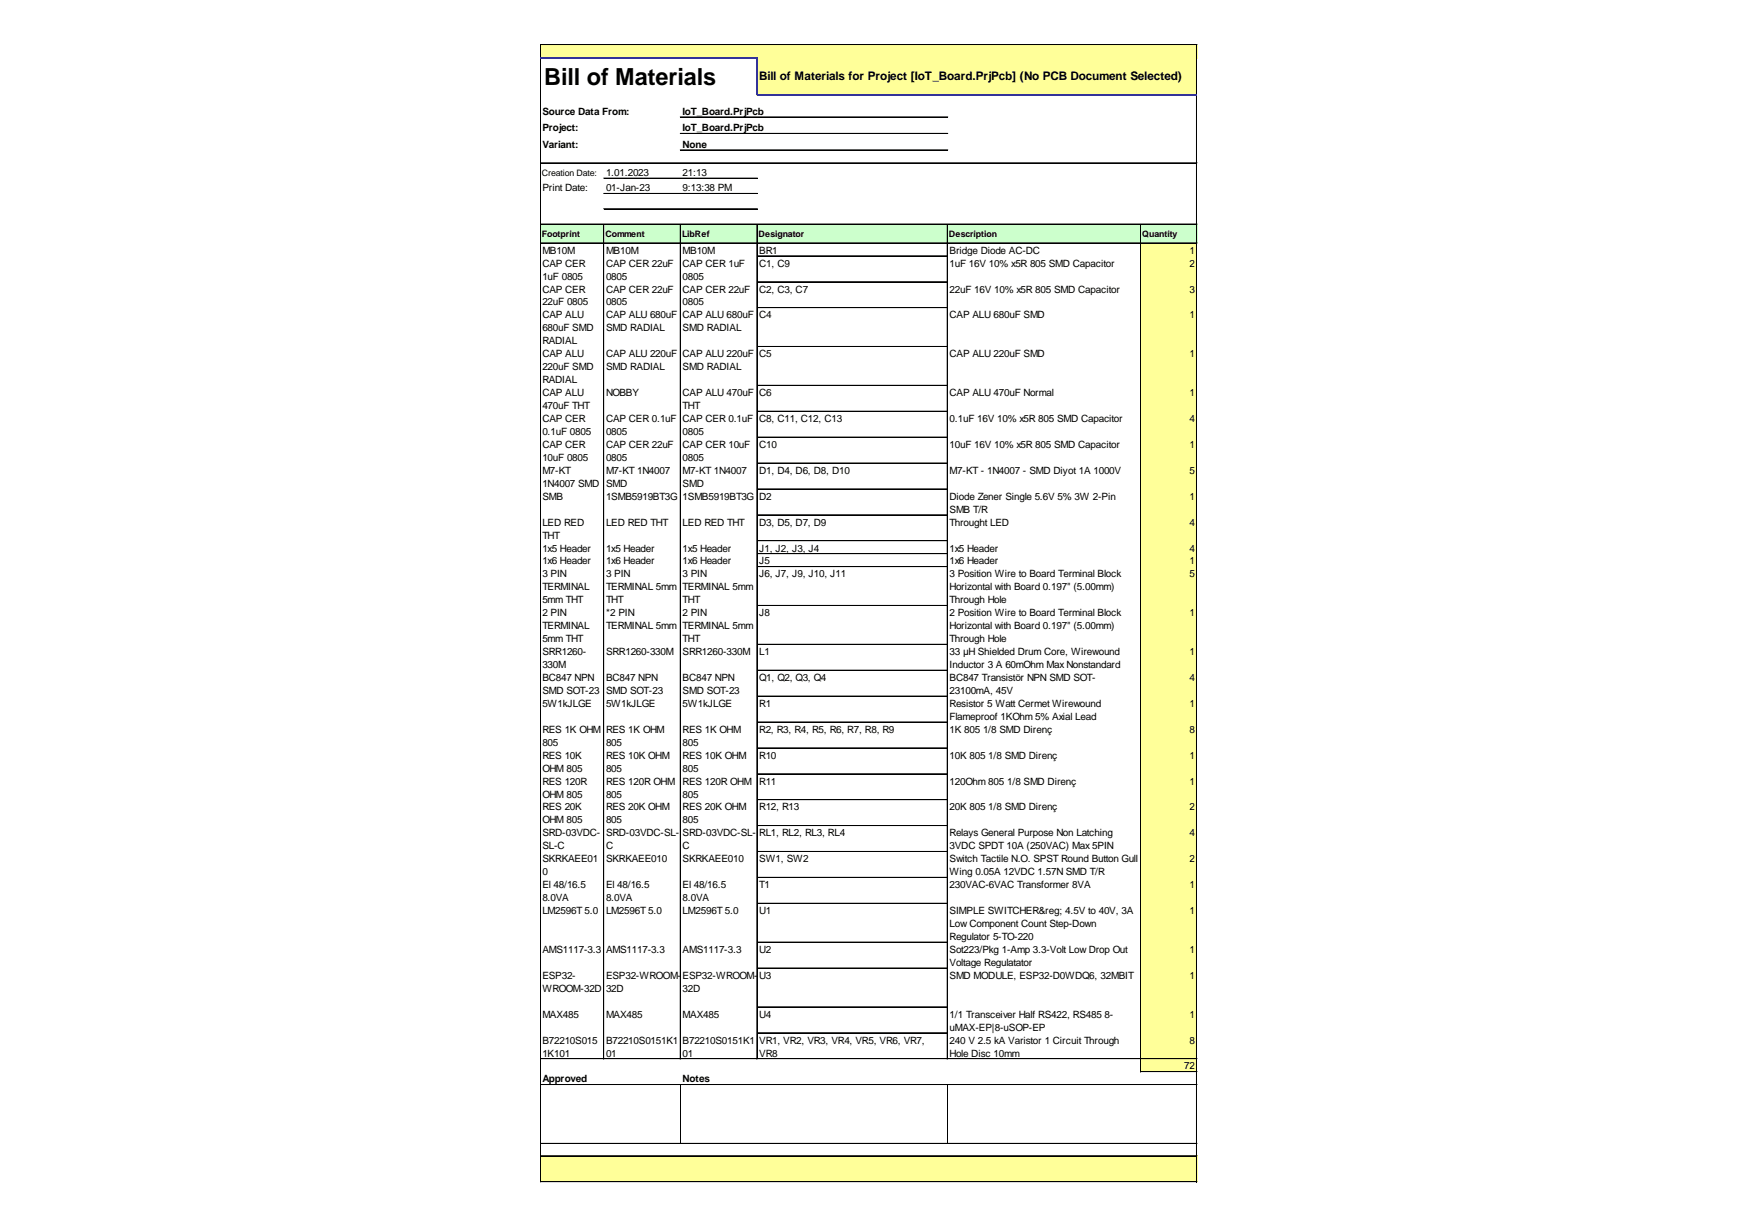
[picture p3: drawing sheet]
<svg xmlns="http://www.w3.org/2000/svg" width="297mm" height="210mm" viewBox="0 0 297 210" stroke-linecap="round" stroke-linejoin="round" font-family="sans-serif">
<defs><g id="words">
<text font-size="4" x="92.9" y="14.6">Bill of Materials</text>
<text font-size="2" x="129.7" y="13.7">Bill of Materials for Project [IoT_Board.PrjPcb] (No PCB Document Selected)</text>
<g font-size="1.7">
<text x="92.6" y="19.6">Source Data From:</text>
<text x="92.6" y="22.4">Project:</text>
<text x="116.6" y="19.6">IoT_Board.PrjPcb</text>
<text x="116.6" y="22.4">IoT_Board.PrjPcb</text>
<text x="92.6" y="25.2">Variant:</text>
<text x="116.6" y="25.2">None</text>
<text x="92.6" y="32.7">Print Date:</text>
<text x="103.5" y="30.1">1.01.2023</text>
<text x="103.5" y="32.7">01-Jan-23</text>
<text x="116.6" y="30.1">21:13</text>
<text x="116.6" y="32.7">9:13:38 PM</text>
<text x="92.6" y="43.3">MB10M</text>
<text x="92.6" y="45.5">CAP CER</text>
<text x="92.6" y="47.8">1uF 0805</text>
<text x="103.5" y="43.3">MB10M</text>
<text x="103.5" y="45.5">CAP CER 22uF</text>
<text x="103.5" y="47.8">0805</text>
<text x="116.6" y="43.3">MB10M</text>
<text x="116.6" y="45.5">CAP CER 1uF</text>
<text x="116.6" y="47.8">0805</text>
<text x="129.7" y="43.3">BR1</text>
<text x="129.7" y="45.5">C1, C9</text>
<text x="162.2" y="43.3">Bridge Diode AC-DC</text>
<text x="162.2" y="45.5">1uF 16V 10% x5R 805 SMD Capacitor</text>
<text x="203.2" y="43.3">1</text>
<text x="203.2" y="45.5">2</text>
<text x="92.6" y="50">CAP CER</text>
<text x="92.6" y="52.2">22uF 0805</text>
<text x="103.5" y="50">CAP CER 22uF</text>
<text x="103.5" y="52.2">0805</text>
<text x="116.6" y="50">CAP CER 22uF</text>
<text x="116.6" y="52.2">0805</text>
<text x="129.7" y="50">C2, C3, C7</text>
<text x="162.2" y="50">22uF 16V 10% x5R 805 SMD Capacitor</text>
<text x="203.2" y="50">3</text>
<text x="92.6" y="54.4">CAP ALU</text>
<text x="92.6" y="56.6">680uF SMD</text>
<text x="92.6" y="58.8">RADIAL</text>
<text x="103.5" y="54.4">CAP ALU 680uF</text>
<text x="103.5" y="56.6">SMD RADIAL</text>
<text x="116.6" y="54.4">CAP ALU 680uF</text>
<text x="116.6" y="56.6">SMD RADIAL</text>
<text x="129.7" y="54.4">C4</text>
<text x="162.2" y="54.4">CAP ALU 680uF SMD</text>
<text x="203.2" y="54.4">1</text>
<text x="92.6" y="61">CAP ALU</text>
<text x="92.6" y="63.2">220uF SMD</text>
<text x="92.6" y="65.4">RADIAL</text>
<text x="103.5" y="61">CAP ALU 220uF</text>
<text x="103.5" y="63.2">SMD RADIAL</text>
<text x="116.6" y="61">CAP ALU 220uF</text>
<text x="116.6" y="63.2">SMD RADIAL</text>
<text x="129.7" y="61">C5</text>
<text x="162.2" y="61">CAP ALU 220uF SMD</text>
<text x="203.2" y="61">1</text>
<text x="92.6" y="67.7">CAP ALU</text>
<text x="92.6" y="69.9">470uF THT</text>
<text x="103.5" y="67.7">NOBBY</text>
<text x="116.6" y="67.7">CAP ALU 470uF</text>
<text x="116.6" y="69.9">THT</text>
<text x="129.7" y="67.7">C6</text>
<text x="162.2" y="67.7">CAP ALU 470uF Normal</text>
<text x="203.2" y="67.7">1</text>
<text x="92.6" y="72.1">CAP CER</text>
<text x="92.6" y="74.3">0.1uF 0805</text>
<text x="92.6" y="76.5">CAP CER</text>
<text x="103.5" y="72.1">CAP CER 0.1uF</text>
<text x="103.5" y="74.3">0805</text>
<text x="103.5" y="76.5">CAP CER 22uF</text>
<text x="116.6" y="72.1">CAP CER 0.1uF</text>
<text x="116.6" y="74.3">0805</text>
<text x="116.6" y="76.5">CAP CER 10uF</text>
<text x="129.7" y="72.1">C8, C11, C12, C13</text>
<text x="129.7" y="76.5">C10</text>
<text x="162.2" y="72.1">0.1uF 16V 10% x5R 805 SMD Capacitor</text>
<text x="162.2" y="76.5">10uF 16V 10% x5R 805 SMD Capacitor</text>
<text x="203.2" y="72.1">4</text>
<text x="203.2" y="76.5">1</text>
<text x="92.6" y="78.7">10uF 0805</text>
<text x="92.6" y="80.9">M7-KT</text>
<text x="92.6" y="83.1">1N4007 SMD</text>
<text x="103.5" y="78.7">0805</text>
<text x="103.5" y="80.9">M7-KT 1N4007</text>
<text x="103.5" y="83.1">SMD</text>
<text x="116.6" y="78.7">0805</text>
<text x="116.6" y="80.9">M7-KT 1N4007</text>
<text x="116.6" y="83.1">SMD</text>
<text x="129.7" y="80.9">D1, D4, D6, D8, D10</text>
<text x="162.2" y="80.9">M7-KT - 1N4007 - SMD Diyot 1A 1000V</text>
<text x="203.2" y="80.9">5</text>
<text x="92.6" y="85.3">SMB</text>
<text x="92.6" y="89.8">LED RED</text>
<text x="103.5" y="85.3">1SMB5919BT3G</text>
<text x="103.5" y="89.8">LED RED THT</text>
<text x="116.6" y="85.3">1SMB5919BT3G</text>
<text x="116.6" y="89.8">LED RED THT</text>
<text x="129.7" y="85.3">D2</text>
<text x="129.7" y="89.8">D3, D5, D7, D9</text>
<text x="162.2" y="85.3">Diode Zener Single 5.6V 5% 3W 2-Pin</text>
<text x="162.2" y="87.6">SMB T/R</text>
<text x="162.2" y="89.8">Throught LED</text>
<text x="203.2" y="85.3">1</text>
<text x="203.2" y="89.8">4</text>
<text x="92.6" y="92">THT</text>
<text x="92.6" y="94.2">1x5 Header</text>
<text x="103.5" y="94.2">1x5 Header</text>
<text x="116.6" y="94.2">1x5 Header</text>
<text x="129.7" y="94.2">J1, J2, J3, J4</text>
<text x="162.2" y="94.2">1x5 Header</text>
<text x="203.2" y="94.2">4</text>
<text x="92.6" y="96.4">1x6 Header</text>
<text x="92.6" y="98.6">3 PIN</text>
<text x="92.6" y="100.8">TERMINAL</text>
<text x="103.5" y="96.4">1x6 Header</text>
<text x="103.5" y="98.6">3 PIN</text>
<text x="103.5" y="100.8">TERMINAL 5mm</text>
<text x="116.6" y="96.4">1x6 Header</text>
<text x="116.6" y="98.6">3 PIN</text>
<text x="116.6" y="100.8">TERMINAL 5mm</text>
<text x="129.7" y="96.4">J5</text>
<text x="129.7" y="98.6">J6, J7, J9, J10, J11</text>
<text x="162.2" y="96.4">1x6 Header</text>
<text x="162.2" y="98.6">3 Position Wire to Board Terminal Block</text>
<text x="162.2" y="100.8">Horizontal with Board 0.197&quot; (5.00mm)</text>
<text x="203.2" y="96.4">1</text>
<text x="203.2" y="98.6">5</text>
<text x="92.6" y="103">5mm THT</text>
<text x="92.6" y="105.3">2 PIN</text>
<text x="92.6" y="107.5">TERMINAL</text>
<text x="103.5" y="103">THT</text>
<text x="103.5" y="105.3">*2 PIN</text>
<text x="103.5" y="107.5">TERMINAL 5mm</text>
<text x="116.6" y="103">THT</text>
<text x="116.6" y="105.3">2 PIN</text>
<text x="116.6" y="107.5">TERMINAL 5mm</text>
<text x="129.7" y="105.3">J8</text>
<text x="162.2" y="103">Through Hole</text>
<text x="162.2" y="105.3">2 Position Wire to Board Terminal Block</text>
<text x="162.2" y="107.5">Horizontal with Board 0.197&quot; (5.00mm)</text>
<text x="203.2" y="105.3">1</text>
<text x="92.6" y="109.7">5mm THT</text>
<text x="92.6" y="111.9">SRR1260-</text>
<text x="103.5" y="111.9">SRR1260-330M</text>
<text x="116.6" y="109.7">THT</text>
<text x="116.6" y="111.9">SRR1260-330M</text>
<text x="129.7" y="111.9">L1</text>
<text x="162.2" y="109.7">Through Hole</text>
<text x="162.2" y="111.9">33 µH Shielded Drum Core, Wirewound</text>
<text x="203.2" y="111.9">1</text>
<text x="92.6" y="114.1">330M</text>
<text x="92.6" y="116.3">BC847 NPN</text>
<text x="92.6" y="118.5">SMD SOT-23</text>
<text x="103.5" y="116.3">BC847 NPN</text>
<text x="103.5" y="118.5">SMD SOT-23</text>
<text x="116.6" y="116.3">BC847 NPN</text>
<text x="116.6" y="118.5">SMD SOT-23</text>
<text x="129.7" y="116.3">Q1, Q2, Q3, Q4</text>
<text x="162.2" y="114.1">Inductor 3 A 60mOhm Max Nonstandard</text>
<text x="162.2" y="116.3">BC847 Transistör NPN SMD SOT-</text>
<text x="162.2" y="118.5">23100mA, 45V</text>
<text x="203.2" y="116.3">4</text>
<text x="92.6" y="120.7">5W1kJLGE</text>
<text x="92.6" y="125.2">RES 1K OHM</text>
<text x="103.5" y="120.7">5W1kJLGE</text>
<text x="103.5" y="125.2">RES 1K OHM</text>
<text x="116.6" y="120.7">5W1kJLGE</text>
<text x="116.6" y="125.2">RES 1K OHM</text>
<text x="129.7" y="120.7">R1</text>
<text x="129.7" y="125.2">R2, R3, R4, R5, R6, R7, R8, R9</text>
<text x="162.2" y="120.7">Resistor 5 Watt Cermet Wirewound</text>
<text x="162.2" y="122.9">Flameproof 1KOhm 5% Axial Lead</text>
<text x="162.2" y="125.2">1K 805</text>
<text x="167.9" y="125.2">1/8 SMD Direnç</text>
<text x="203.2" y="120.7">1</text>
<text x="203.2" y="125.2">8</text>
<text x="92.6" y="127.4">805</text>
<text x="92.6" y="129.6">RES 10K</text>
<text x="92.6" y="131.8">OHM 805</text>
<text x="103.5" y="127.4">805</text>
<text x="103.5" y="129.6">RES 10K OHM</text>
<text x="103.5" y="131.8">805</text>
<text x="116.6" y="127.4">805</text>
<text x="116.6" y="129.6">RES 10K OHM</text>
<text x="116.6" y="131.8">805</text>
<text x="129.7" y="129.6">R10</text>
<text x="162.2" y="129.6">10K 805</text>
<text x="168.8" y="129.6">1/8 SMD Direnç</text>
<text x="203.2" y="129.6">1</text>
<text x="92.6" y="134">RES 120R</text>
<text x="92.6" y="136.2">OHM 805</text>
<text x="103.5" y="134">RES 120R OHM</text>
<text x="103.5" y="136.2">805</text>
<text x="116.6" y="134">RES 120R OHM</text>
<text x="116.6" y="136.2">805</text>
<text x="129.7" y="134">R11</text>
<text x="162.2" y="134">120Ohm 805</text>
<text x="172" y="134">1/8 SMD Direnç</text>
<text x="203.2" y="134">1</text>
<text x="92.6" y="138.4">RES 20K</text>
<text x="92.6" y="140.6">OHM 805</text>
<text x="92.6" y="142.8">SRD-03VDC-</text>
<text x="103.5" y="138.4">RES 20K OHM</text>
<text x="103.5" y="140.6">805</text>
<text x="103.5" y="142.8">SRD-03VDC-SL-</text>
<text x="116.6" y="138.4">RES 20K OHM</text>
<text x="116.6" y="140.6">805</text>
<text x="116.6" y="142.8">SRD-03VDC-SL-</text>
<text x="129.7" y="138.4">R12, R13</text>
<text x="129.7" y="142.8">RL1, RL2, RL3, RL4</text>
<text x="162.2" y="138.4">20K 805</text>
<text x="162.2" y="142.8">Relays General Purpose Non Latching</text>
<text x="168.8" y="138.4">1/8 SMD Direnç</text>
<text x="203.2" y="138.4">2</text>
<text x="203.2" y="142.8">4</text>
<text x="92.6" y="145.1">SL-C</text>
<text x="92.6" y="147.3">SKRKAEE01</text>
<text x="92.6" y="149.5">0</text>
<text x="103.5" y="145.1">C</text>
<text x="103.5" y="147.3">SKRKAEE010</text>
<text x="116.6" y="145.1">C</text>
<text x="116.6" y="147.3">SKRKAEE010</text>
<text x="129.7" y="147.3">SW1, SW2</text>
<text x="162.2" y="145.1">3VDC SPDT 10A (250VAC) Max 5PIN</text>
<text x="162.2" y="147.3">Switch Tactile N.O. SPST Round Button Gull</text>
<text x="162.2" y="149.5">Wing 0.05A 12VDC 1.57N SMD T/R</text>
<text x="203.2" y="147.3">2</text>
<text x="92.6" y="151.7">El 48/16.5</text>
<text x="92.6" y="153.9">8.0VA</text>
<text x="103.5" y="151.7">El 48/16.5</text>
<text x="103.5" y="153.9">8.0VA</text>
<text x="116.6" y="151.7">El 48/16.5</text>
<text x="116.6" y="153.9">8.0VA</text>
<text x="129.7" y="151.7">T1</text>
<text x="162.2" y="151.7">230VAC-6VAC Transformer 8VA</text>
<text x="203.2" y="151.7">1</text>
<text x="92.6" y="156.1">LM2596T 5.0</text>
<text x="103.5" y="156.1">LM2596T 5.0</text>
<text x="116.6" y="156.1">LM2596T 5.0</text>
<text x="129.7" y="156.1">U1</text>
<text x="162.2" y="156.1">SIMPLE SWITCHER&amp;reg; 4.5V to 40V, 3A</text>
<text x="162.2" y="158.3">Low Component Count Step-Down</text>
<text x="162.2" y="160.5">Regulator 5-TO-220</text>
<text x="203.2" y="156.1">1</text>
<text x="92.6" y="162.7">AMS1117-3.3</text>
<text x="92.6" y="167.2">ESP32-</text>
<text x="103.5" y="162.7">AMS1117-3.3</text>
<text x="103.5" y="167.2">ESP32-WROOM-</text>
<text x="116.6" y="162.7">AMS1117-3.3</text>
<text x="116.6" y="167.2">ESP32-WROOM-</text>
<text x="129.7" y="162.7">U2</text>
<text x="129.7" y="167.2">U3</text>
<text x="162.2" y="162.7">Sot223/Pkg 1-Amp 3.3-Volt Low Drop Out</text>
<text x="162.2" y="165">Voltage Regulatator</text>
<text x="162.2" y="167.2">SMD MODULE, ESP32-D0WDQ6, 32MBIT</text>
<text x="203.2" y="162.7">1</text>
<text x="203.2" y="167.2">1</text>
<text x="92.6" y="169.4">WROOM-32D</text>
<text x="92.6" y="173.8">MAX485</text>
<text x="103.5" y="169.4">32D</text>
<text x="103.5" y="173.8">MAX485</text>
<text x="116.6" y="169.4">32D</text>
<text x="116.6" y="173.8">MAX485</text>
<text x="129.7" y="173.8">U4</text>
<text x="162.2" y="173.8">1/1 Transceiver Half RS422, RS485</text>
<text x="188.7" y="173.8">8-</text>
<text x="203.2" y="173.8">1</text>
<text x="92.6" y="178.2">B72210S015</text>
<text x="103.5" y="178.2">B72210S0151K1</text>
<text x="116.6" y="178.2">B72210S0151K1</text>
<text x="129.7" y="178.2">VR1, VR2, VR3, VR4, VR5, VR6, VR7,</text>
<text x="162.2" y="176">uMAX-EP|8-uSOP-EP</text>
<text x="162.2" y="178.2">240 V 2.5 kA Varistor 1 Circuit Through</text>
<text x="203.2" y="178.2">8</text>
<text x="92.6" y="180.4">1K101</text>
<text x="92.6" y="184.9">Approved</text>
<text x="103.5" y="180.4">01</text>
<text x="116.6" y="180.4">01</text>
<text x="116.6" y="184.9">Notes</text>
<text x="129.7" y="180.4">VR8</text>
<text x="162.2" y="180.4">Hole Disc 10mm</text>
<text x="202.3" y="182.7">72</text>
</g>
<g font-size="1.5">
<text x="92.5" y="30">Creation Date:</text>
<text x="92.5" y="40.4">Footprint</text>
<text x="103.4" y="40.4">Comment</text>
<text x="116.5" y="40.4">LibRef</text>
<text x="129.6" y="40.4">Designator</text>
<text x="162.1" y="40.4">Description</text>
<text x="195.1" y="40.4">Quantity</text>
</g>
</g></defs>
<g fill="#ff9">
<path d="M92.3 7.7h112.2v2.3h-112.2z"/>
<path d="M129.3 9.9h75.2v6.3h-75.2z"/>
</g>
<path d="M92.3 38.3h112.2v3.3h-112.2z" fill="#cfc"/>
<g fill="#ff9">
<path d="M194.8 41.5h9.7v2.3h-9.7z"/>
<path d="M194.8 43.7h9.7v4.5h-9.7z"/>
<path d="M194.8 48.1h9.7v4.5h-9.7z"/>
<path d="M194.8 52.5h9.7v6.8h-9.7z"/>
<path d="M194.8 59.2h9.7v6.7h-9.7z"/>
<path d="M194.8 65.8h9.7v4.5h-9.7z"/>
<path d="M194.8 70.2h9.7v4.6h-9.7z"/>
<path d="M194.8 74.7h9.7v4.5h-9.7z"/>
<path d="M194.8 79.1h9.7v4.5h-9.7z"/>
<path d="M194.8 83.5h9.7v4.5h-9.7z"/>
<path d="M194.8 87.9h9.7v4.5h-9.7z"/>
<path d="M194.8 92.3h9.7v2.4h-9.7z"/>
<path d="M194.8 94.6h9.7v2.3h-9.7z"/>
<path d="M194.8 96.8h9.7v6.7h-9.7z"/>
<path d="M194.8 103.4h9.7v6.7h-9.7z"/>
<path d="M194.8 110h9.7v4.6h-9.7z"/>
<path d="M194.8 114.5h9.7v4.5h-9.7z"/>
<path d="M194.8 118.9h9.7v4.5h-9.7z"/>
<path d="M194.8 123.3h9.7v4.5h-9.7z"/>
<path d="M194.8 127.7h9.7v4.6h-9.7z"/>
<path d="M194.8 132.2h9.7v4.5h-9.7z"/>
<path d="M194.8 136.6h9.7v46.5h-9.7z"/>
<path d="M92.3 197.4h112.2v4.5h-112.2z"/>
</g>
<g fill="none" stroke="#000" stroke-width=".17">
<path d="M92.2 7.6v2.2M92.2 10v191.9M92.3 7.6v2.2M92.3 10v191.9M92.3 7.6h112.2M92.3 7.7h112.2M116.2 20h45.7M204.4 7.7v8.3M204.4 16.2v185.7M92.3 27.8h112.2M92.3 27.9h112.2M92.3 38.3h112.2"/>
<path d="M103.1 38.4v142.5M103.1 30.4h26.3M103.1 30.5h26.3M103.1 33h26.3M103.1 33.1h26.3M103.1 35.7h26.3M103.2 38.4v142.5M116.2 38.4v142.5M116.2 22.8h45.7M116.2 25.6h45.7M129.3 38.4v142.5M161.8 38.4v142.5"/>
<path d="M194.8 38.4v144.7M194.9 38.4v144.7M92.3 41.5h112.2M129.4 43.7h32.4M129.4 48.1h32.4M129.4 48.2h32.4M129.4 52.5h32.4M129.4 52.6h32.4M129.4 59.2h32.4M129.4 65.8h32.4M129.4 65.9h32.4M129.4 70.2h32.4"/>
<path d="M129.4 70.3h32.4M129.4 74.7h32.4M129.4 79.1h32.4M129.4 83.5h32.4M129.4 87.9h32.4M129.4 88h32.4M129.4 92.3h32.4M129.4 92.4h32.4M129.4 94.6h32.4M129.4 96.8h32.4M129.4 103.4h32.4M129.4 103.5h32.4"/>
<path d="M129.4 110h32.4M129.4 110.1h32.4M129.4 114.5h32.4M129.4 118.9h32.4M129.4 123.3h32.4M129.4 123.4h32.4M129.4 127.7h32.4M129.4 127.8h32.4M129.4 132.2h32.4M129.4 136.6h32.4M129.4 141h32.4M129.4 145.4h32.4"/>
<path d="M129.4 145.5h32.4M129.4 149.8h32.4M129.4 149.9h32.4M129.4 154.3h32.4M129.4 160.9h32.4M129.4 161h32.4M129.4 165.3h32.4M129.4 165.4h32.4M129.4 172h32.4M129.4 176.4h32.4M92.3 180.8h112.2M92.3 180.9h112.2"/>
<path d="M92.3 185.2h112.2M92.3 185.3h112.2M92.3 195.3h112.2M92.3 197.4h112.2M116.2 185.3v10M161.8 185.3v10M194.9 183h9.6M194.9 183.1h9.6M92.3 201.8h112.2M92.3 201.9h112.2"/>
</g>
<path d="M92.2 9.9h37.2M129.3 10v6.2M129.4 16.1h75.1" fill="none" stroke="#339" stroke-width=".2"/>
<use href="#words"/>
</svg>
